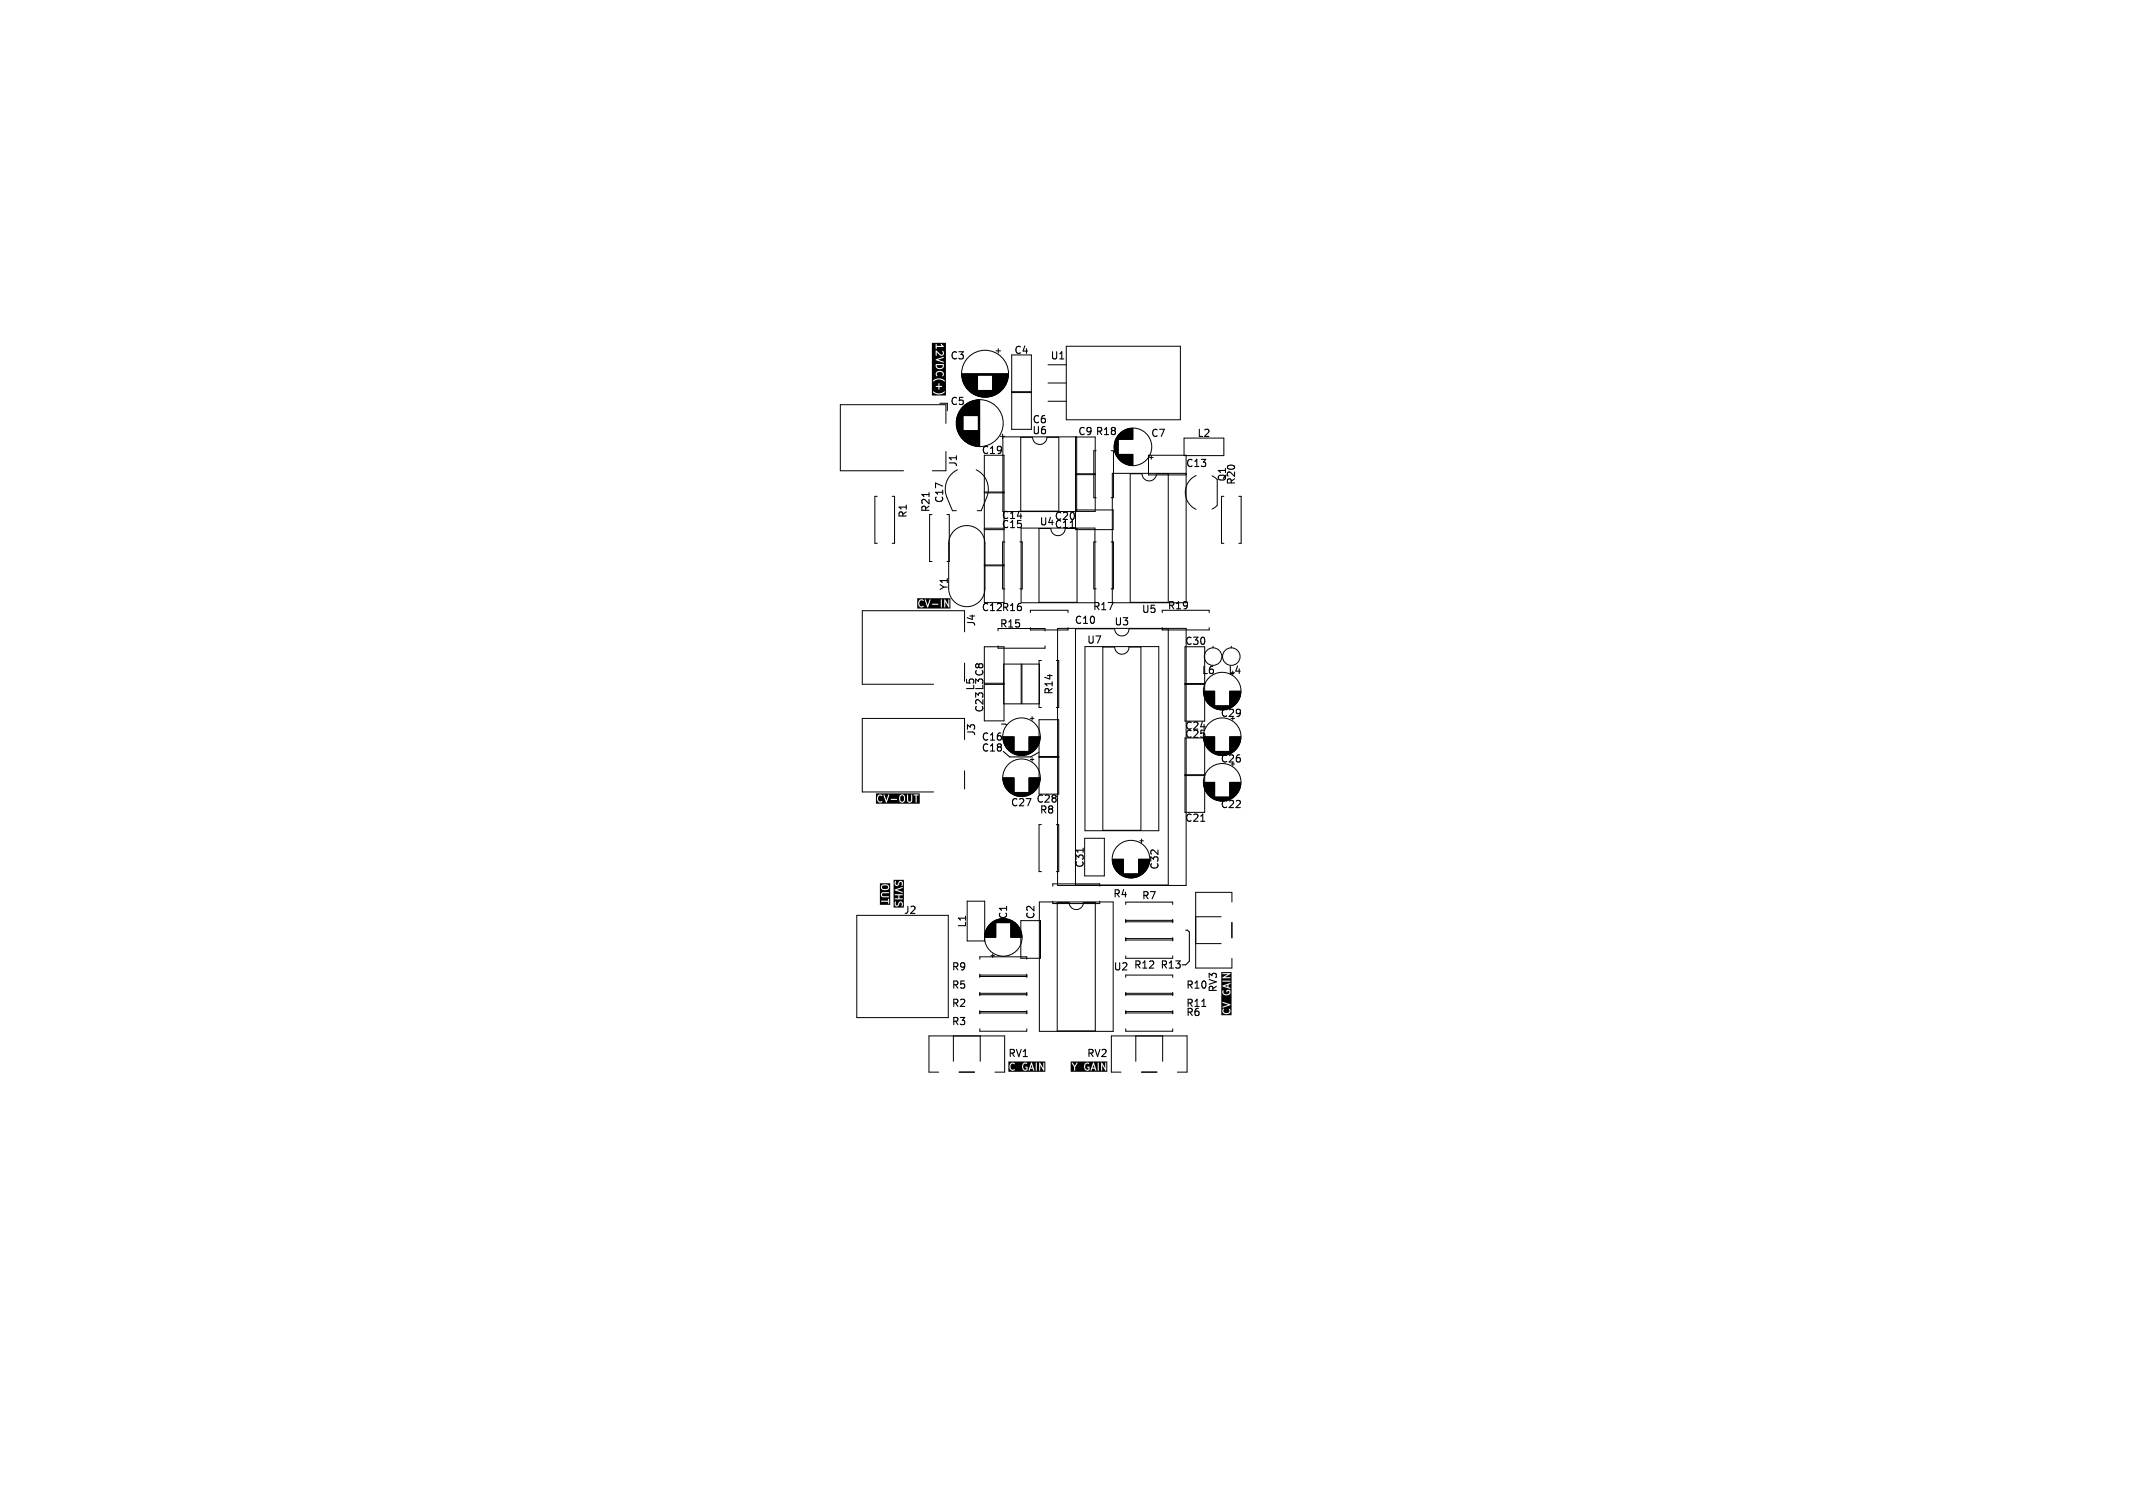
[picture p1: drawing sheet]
<svg xmlns="http://www.w3.org/2000/svg" width="297mm" height="210mm" viewBox="0 0 297 210" stroke-linecap="round" stroke-linejoin="round" font-family="sans-serif">
<defs><g id="words">
<g font-size="1.4">
<text x="132.2" y="50.3">C3</text>
<text x="141.1" y="49.5">C4</text>
<text x="146.2" y="50.3">U1</text>
<text x="132.2" y="56.6">C5</text>
<text x="143.7" y="59.1">C6</text>
<text x="133.4" y="65.1" transform="rotate(-90 133.4 65.1)">J1</text>
<text x="136.6" y="63.4">C19</text>
<text x="143.7" y="60.7">U6</text>
<text x="150" y="60.8">C9 R18</text>
<text x="160.2" y="61">C7</text>
<text x="165" y="65.2">C13</text>
<text x="166.6" y="61">L2</text>
<text x="129.6" y="71.4" transform="rotate(-90 129.6 71.4)">R21</text>
<text x="131.5" y="70.2" transform="rotate(-90 131.5 70.2)">C17</text>
<text x="170.9" y="67.2" transform="rotate(-90 170.9 67.2)">Q1</text>
<text x="172.2" y="67.6" transform="rotate(-90 172.2 67.6)">R20</text>
<text x="126.5" y="72.2" transform="rotate(-90 126.5 72.2)">R1</text>
<text x="139.4" y="72.5">C14</text>
<text x="139.4" y="73.7">C15</text>
<text x="144.7" y="73.4">U4</text>
<text x="146.8" y="72.6">C20</text>
<text x="146.8" y="73.7">C11</text>
<text x="132.2" y="82.3" transform="rotate(-90 132.2 82.3)">Y1</text>
<text x="136" y="87.3" transform="rotate(-90 136 87.3)">J4</text>
<text x="136.6" y="85.3">C12 R16</text>
<text x="139.1" y="87.6">R15</text>
<text x="149.6" y="87.1">C10</text>
<text x="151.3" y="89.8">U7</text>
<text x="152.1" y="85.2">R17</text>
<text x="155.1" y="87.3">U3</text>
<text x="158.9" y="85.6">U5</text>
<text x="162.5" y="85.1">R19</text>
<text x="164.9" y="90">C30</text>
<text x="167.3" y="94.1">L6</text>
<text x="171" y="94.1">L4</text>
<text x="135.9" y="96.3" transform="rotate(-90 135.9 96.3)">L5</text>
<text x="137.1" y="99.3" transform="rotate(-90 137.1 99.3)">C23 L3 C8</text>
<text x="146.8" y="96.8" transform="rotate(-90 146.8 96.8)">R14</text>
<text x="164.9" y="101.8">C24</text>
<text x="169.9" y="100">C29</text>
<text x="136" y="102.6" transform="rotate(-90 136 102.6)">J3</text>
<text x="136.6" y="104.9">C18</text>
<text x="136.6" y="103.3">C16</text>
<text x="164.9" y="103">C25</text>
<text x="169.9" y="106.4">C26</text>
<text x="140.7" y="112.5">C27</text>
<text x="144.2" y="112">C28</text>
<text x="144.7" y="113.5">R8</text>
<text x="169.9" y="112.7">C22</text>
<text x="164.9" y="114.6">C21</text>
<text x="151.1" y="121" transform="rotate(-90 151.1 121)">C31</text>
<text x="154.9" y="125.2">R4</text>
<text x="158.9" y="125.4">R7</text>
<text x="161.5" y="121.2" transform="rotate(-90 161.5 121.2)">C32</text>
<text x="125.8" y="127.5">J2</text>
<text x="134.7" y="129.3" transform="rotate(-90 134.7 129.3)">L1</text>
<text x="140.4" y="128.1" transform="rotate(-90 140.4 128.1)">C1</text>
<text x="144.2" y="128.1" transform="rotate(-90 144.2 128.1)">C2</text>
<text x="132.4" y="135.3">R9</text>
<text x="132.4" y="137.9">R5</text>
<text x="155" y="135.3">U2</text>
<text x="157.8" y="135.1">R12</text>
<text x="161.5" y="135.1">R13</text>
<text x="165.1" y="137.9">R10</text>
<text x="132.4" y="143">R3</text>
<text x="132.4" y="140.4">R2</text>
<text x="165.1" y="140.4">R11</text>
<text x="165.1" y="141.7">R6</text>
<text x="169.6" y="138.3" transform="rotate(-90 169.6 138.3)">RV3</text>
<text x="140.3" y="147.4">RV1</text>
<text x="151.2" y="147.4">RV2</text>
</g>
</g></defs>
<path d="M129.4 68.6v.6M149 73.5h.6M139.4 100.8h.6l.2 .2M139.7 104.6l.9 .8h2.9l1.2-.6M150.8 118.1v.6M167.2 114.4h.6M165.1 129.5h.3l.2 .3v4.1l-.5 .5h-.5M167.3 140.2h.6" fill="none" stroke="#000" stroke-width=".15"/>
<g fill="#000">
<path d="M130.4 50.8h.9a.42 .42 0 0 1-.4 .5 .42 .42 0 0 1-.5-.5zM129.8 47.7h1.9v7.4h-1.9v-.5h.1l.3 .2 .6 .1 .7-.2 .1-.1-.1-.1a1.2 1.2 0 0 1-1.6 0l-.1 .1v-.8l.9 .1v.4l.1-.1v-.3l.4-.1-.1-.1h-.3l-.1-.3v.3l-.9 .1v-.8a.35 .35 0 0 0 .5-.1 1.39 1.39 0 0 1 1.2 .2l.1-.1-.3-.2-.5-.1h-.4l-.6 .3v-.9h.5l.1 .3h.1a.35 .35 0 0 1 0-.5 .35 .35 0 0 1 .4-.1 .35 .35 0 0 1 .4 .2 .35 .35 0 0 1-.1 .4l.2-.1v-.4l-.5-.3-.5 .2-.1 .3h-.5v-1.1h.5l.1 .3 .4 .1 .4-.1 .2-.3v-.3h-1l-.1 .3h-.5v-.9h.5l1.1 .4v-.1l-.8-.3 .8-.3-.1-.1-1 .4h-.5v-.6h.6v-.5l.5 .5 .3 .1 .2-.3v-.3l-.2-.2 .1 .5-.2 .1-.8-.6v.7h-.5v-1l.6 .1v-.3h1v-.1l-.4-.3v.1l.1 .2h-.7v-.3h-.1v.6h-.5zM127.7 83.3h4.6v1.4h-4.6v-.6h.2l.1 .3 .2 .2 .3-.1 .1-.1a.4 .4 0 0 1-.6-.3 .4 .4 0 0 1 .6-.4v-.2h.2l.3 1.1h2.5v-.8l.5 .8h.1l-.1-1.1h-.1v.7l-.4-.7h-.1v1h-.4v-1h-.1v1h-1.8l.2-.4 1.2 .1 .1-.1h-1.3l.2-.5-.1-.1-.3 .8-.4-.8h-.7l-.2 .2v.4h-.2zM125.4 110.9l.1-.1 .3 .1 .1 .5-.2 .2-.3-.1zM122 110.5h6.1v1.4h-6.1v-.6h.1l.1 .3 .3 .2 .3-.1 .1-.1a.4 .4 0 0 1-.6-.4 .4 .4 0 0 1 .5-.3v-.2h.2l.4 1.1 .1-.1 .1-.4h.4l.1 .1h1.1l.1 .2 .2 .2 .3-.1 .2-.2h.3l.1 .2 .4 .1 .2-.3v-.8h.2l.3 .1 .1 1v-.1v-.9l.3-.1-.1-.1h-.9v.9l-.3 .1-.2-.1v-.9l-.1 .1v.8h-.3v-.7l-.3-.2h-.2l-.2 .2-.1 .6h-.3l-.1-.1h-1.2l.2-.6-.1-.1-.3 .9-.3-.9-.8 .1-.1 .2-.1 .4h-.1zM122.8 123.4l.3-.1h.5l.1 .3-.3 .2h-.5l-.1-.2zM122.5 123h1.5v3h-1.5v-.5l.2 .1h1v.2h.1l-.1-.7v.3l-1.2 .1v-.8h.2l.2 .3 .9-.1-.1-.1h-.8l-.1-.1 .1-.3h.8l.1-.1-.1-.1h-.8l-.2 .2v.3h-.2v-1h.2l.1 .2 .3 .1 .5-.1 .2-.2-.1-.4-.3-.2-.6 .1-.1 .2v.3h-.2zM124.4 122.5h1.5v3.9h-1.5v-.4h.2l.2 .2h.2l.4-.5 .2 .1v.4l.1-.2v-.3l-.3-.2-.2 .1-.3 .5-.2-.1 .1-.4-.1-.1-.1 .5h-.2v-.8h.2h1.1v-.1h-.5v-.4h.5l-.1-.2h-1v.2h.5v.4l-.7 .1v-1.3l1.3 .4v-.1l-.8-.3 .8-.3-.1-.1-1.2 .4v-.8h.2l.2 .3h.2l.1-.1 .2-.4 .1-.1 .2 .2v.4l.1-.2v-.4l-.3-.1-.2 .1-.3 .4-.2-.1 .1-.4h-.1l-.1 .4h-.2zM170.5 137.3l.4-.1v.2zM143.6 148.3l.2 .4h-.3zM140.4 147.8h5.2v1.5h-5.2v-.7h.1l.2 .4 .2 .1h.3l.1-.2a.33 .33 0 0 1-.4 0 .33 .33 0 0 1-.2-.3h1.6l.1 .4 .3 .1 .3-.1 .3 .1 .1-.3h.4l.1 .3 .8-.1 .1 .1v-.1v-.7l.6 .8v-1.1h-.1v.8l-.5-.8h-.1v1h-.3l-.1-1h-.1v1h-.2l-.4-1-.4 1h-.2l.1-.4h-.3v.1h.1v.2a.4 .4 0 0 1-.4-.4 .4 .4 0 0 1 .5-.3v-.2h-.1h-.4l-.1 .2-.1 .4h-1.6a.37 .37 0 0 1 .1-.4 .37 .37 0 0 1 .5 0l-.1-.2h-.4l-.2 .2-.1 .4h-.1zM152.3 148.3l.1 .4h-.3z"/>
<path d="M149.1 147.8h5.1v1.5h-5.1v-1.2h.1a1.09 1.09 0 0 1 .4 1h.1v-.5h1.2l.2 .4 .2 .1 .5-.1 .1 .1 .2-.3h.3l.2 .3 .1-.1 .7 .1 .1-.8 .5 .8v-1.1h-.1v.8l-.4-.8h-.2v1h-.3l-.1-1h-.1v1h-.1l-.5-1-.4 1h-.1v-.4h-.3v.1h.2l-.1 .2a.4 .4 0 0 1-.4-.4 .4 .4 0 0 1 .5-.3v-.2h-.1h-.3l-.2 .2-.1 .4h-1.2l.3-.6h-.1l-.3 .4-.3-.4-.2 .1zM170.1 135.4h1.4v6h-1.4v-.6h.1l.1 .2 .2 .2h.3l.4-.1 .1-.4v-.2h-.2a.4 .4 0 0 1-.3 .6 .4 .4 0 0 1-.4-.6h-.1l-.1 .3h-.1v-.5h.2l1-.4-1.1-.4v.2l.8 .2-.9 .4v-2.1h.1l.2 .3 .5 .1 .4-.2v-.3l-.1-.2h-.4v.3l.1-.2h.3a.4 .4 0 0 1-.5 .5 .4 .4 0 0 1-.3-.5l-.1-.1-.1 .3h-.1v-.9l1.2 .4v-.1l-.2-.1v-.4l.2-.1-.1-.1-1.1 .4v-.7l.2 .1h1v-.1h-1.2v-.4h.2h1v-.1h-.7l.7-.5-1.1-.1 .1 .2h.7l-.9 .5z"/>
</g>
<g fill="none" stroke="#000" stroke-width=".14">
<path d="M130.9 56.2h1v1M131.7 59v-2.6h-14.7v9.2h8.8M133.2 58.5v.8M133.2 58.3v1.3M133.3 58.1v1.6M133.3 58v1.9M133.3 57.9v2.1M133.4 57.8v2.3M133.4 57.7v2.5M133.5 57.6v2.7M133.5 57.5v2.9M133.5 57.4v3"/>
<path d="M133.6 57.3v3.2M133.6 57.3v3.3M133.7 57.2v3.4M133.7 57.2v3.5M133.7 57.1v3.7M133.8 57v3.8M133.8 57v3.9M133.9 56.9v4M133.9 56.9v4.1M133.9 52h6.5M133.9 52.1h6.5M133.9 52.2h6.5"/>
<path d="M133.9 52.3h6.5M133.9 56.8v4.2M133.9 52.3h2.2M133.9 52.4h2.2M134 52.4h2.1M134 52.5h2.1M134 52.6h2.1M134 56.8v4.3M134 52.7h2.1M134 52.8h2.1M134 56.7v4.4M134 52.9h2.1"/>
<path d="M134.1 52.9h2M134.1 56.7v4.5M134.1 53h2M134.1 53.1h2M134.1 53.2h2M134.1 56.6v1.3M134.1 60v1.2M134.2 53.3h1.9M134.2 56.6v1.3M134.2 60v1.3M134.2 53.4h1.9M134.2 56.5v1.4"/>
<path d="M134.2 53.5h1.9M134.3 56.5v1.4M134.3 60v1.3M134.3 53.5h1.8M134.3 60v1.4M134.3 53.6h1.8M134.3 56.4v1.5M134.3 53.7h1.8M134.4 53.7h1.7M134.4 56.4v1.5M134.4 60v1.4M134.4 60v1.5"/>
<path d="M134.4 53.8h1.7M134.5 56.3v1.6M134.5 60v1.5M134.5 53.9h1.6M134.5 60v1.6M134.6 54h1.5M134.6 56.3v1.6M134.6 60v1.6M134.6 54.1h1.5M134.6 56.2v1.7M134.7 56.2v1.7M134.7 60v1.6"/>
<path d="M134.7 54.1h1.4M134.7 60v1.7M134.7 54.2h1.4M134.8 56.1v1.8M134.8 60v1.7M134.8 54.3h1.3M134.9 54.3h1.2M134.9 56.1v1.8M134.9 60v1.8M134.9 54.4h4.5M135 56v1.9M135 60v1.8"/>
<path d="M135 54.5h4.3M135.1 56v1.9M135.1 60v1.9M135.1 54.5h4.2M135.1 54.6h4.1M135.2 54.6h4M135.2 55.9v2M135.2 60v1.9M135.2 54.7h3.9M135.3 55.9v2M135.3 60v1.9M135.3 54.7h3.8"/>
<path d="M135.3 60v2M135.3 54.7h3.7M135.4 55.9v2M135.4 60v2M135.4 54.8h3.5M135.5 55.8v2.1M135.5 60v2M135.5 54.9h3.3M135.6 55.8v2.1M135.6 60v2M135.6 54.9h3.1M135.6 60v2.1"/>
<path d="M135.7 54.9h3M135.7 55.8v2.1M135.7 60v2.1M135.7 55h2.9M135.8 55.8v2.1M135.8 60v2.1M135.8 55h2.7M135.9 55.7v2.2M135.9 60v2.1M135.9 55.1h2.5M136 55.7v2.2M136 60v2.1"/>
<path d="M136 55.1h2.3M136.1 55.7v2.2M136.1 60v2.1M136.1 55.1h2.1M136.2 55.7v2.2M136.2 60v2.1M136.2 55.7v6.5M136.2 55.2h1.9M136.3 55.7v6.5M136.4 55.2h1.6M136.4 55.7v6.5M136.5 55.3h1.3"/>
<path d="M136.8 55.3h.8M138.2 52.3h2.2M138.2 52.4h2.2M138.2 52.5h2.2M138.2 52.6h2.1M138.2 52.7h2.1M138.2 52.8h2.1M138.2 52.9h2.1M138.2 53h2.1M138.2 53h2M138.2 53.1h2M138.2 53.2h2"/>
<path d="M138.2 53.3h2M138.2 53.3h1.9M138.2 53.4h1.9M138.2 53.5h1.9M138.2 53.5h1.8M138.2 53.6h1.8M138.2 53.7h1.8M138.2 53.7h1.7M138.2 53.8h1.7M138.2 53.9h1.7M138.2 53.9h1.6M138.2 54h1.6"/>
<path d="M138.2 54h1.5M138.2 54.1h1.5M138.2 54.1h1.4M138.2 54.2h1.4M138.2 54.3h1.3M138.7 48.9h.6M139 48.5v.7M140.9 49.4h2.7v10.4h-2.7zM140.9 54.6h2.7M140.9 54.7h2.7M145.9 53.3h2.6M145.9 50.8h2.6"/>
<path d="M145.9 55.9h2.6M148.5 48.2h15.9v10.3h-15.9zM156.5 60v1.2M156.5 59.9v1.3M156.6 59.9v1.3M156.7 59.9v1.3M156.7 59.8v1.4M156.8 59.8v1.4M156.9 59.8v1.4M157 59.8v1.4M157 59.7v1.5M157.1 59.7v1.5"/>
<path d="M157.2 59.7v1.5M157.3 59.7v1.5M157.4 59.7v1.5M157.5 59.7v1.5M157.6 59.7v1.5M157.7 59.7v1.5M157.8 59.7v1.5M122.2 69.1h-.4v6.6h.4M124.2 69.1h.4v6.6h-.4M129.4 71.7v6.5h.4M131.7 62.9v2.7h-1.9M131.8 71.7h.4v6.5h-.4"/>
<path d="M132.8 74a2.52 2.52 0 0 1 2.7-.6 2.52 2.52 0 0 1 1.6 2.3v6.3a2.53 2.53 0 0 1-2.5 2.5 2.53 2.53 0 0 1-2.5-2.5v-6.6l.2-.6zM133.3 65.4a3 3 0 0 0-1.4 3.9l.7 1.8h.6M135.9 65.4a3 3 0 0 1 1.5 3.9l-.8 1.8h-.5M137.1 63.4h2.7v20.5h-2.7zM137.1 78.7h2.7M137.1 73.8h2.7M137.1 68.5h2.7M137.1 68.6h2.7M137.1 73.6h2.7M137.1 78.8h2.7M139.3 60.8h.6M139.6 60.5v.6"/>
<path d="M139.9 75.5h-.3v6.5h.3M142 75.5h.3v6.5h-.3M142.1 60.9h1.7a1 1 0 0 0 1 1 1 1 0 0 0 1-1h1.6v10.3h-5.3zM142.2 73.5h10.3v10.4h-10.3zM144.7 73.6v10.3h5.3v-10.3h-1.7a1 1 0 0 1-1 1 1 1 0 0 1-1-1M149.8 60.9v12.9h5.2v-2.8h-5.2M149.8 66h2.7M149.8 66.1h2.7M149.9 60.8v10.4h-10.3v-10.4l12.9 .1v10.3h-2.7M152.6 75.5h-.3v6.5h.3M152.6 62.8h-.3v6.5h.3M154.7 62.8h.3v6.5h-.3"/>
<path d="M154.7 75.5h.3v6.5h-.3M155.1 61.9v.6M155.2 61.7v1M155.2 61.6v1.3M155.3 61.4v1.6M155.3 61.3v1.8M155.3 61.2v2M155.4 61.1v2.2M155.4 61.1v2.3M155.5 61v2.5M155.5 60.9v2.6M155.5 60.8v2.8"/>
<path d="M155.6 60.8v2.9M155.6 60.7v3M155.7 60.7v3.1M155.7 60.6v3.2M155.7 60.6v.6M155.7 63.3v.6M155.8 60.5v.7M155.8 63.3v.6M155.8 63.3v.7M155.9 60.4v.8M155.9 63.3v.7M155.9 63.3v.8"/>
<path d="M156 60.3v.9M156 63.3v.8M156 63.3v.9M156.1 60.3v.9M156.1 63.3v.9M156.1 60.2v1M156.1 63.3v1M156.2 60.2v1M156.2 63.3v1M156.2 60.1v1.1M156.3 60.1v1.1M156.3 63.3v1.1"/>
<path d="M156.4 60v1.2M156.4 63.3v1.1M156.4 63.3v1.2M156.5 63.3v1.2M156.6 63.3v1.2M156.6 63.3v1.3M156.7 63.3v1.3M156.8 63.3v1.3M156.9 63.3v1.4M157 63.3v1.4M157.1 63.3v1.4M157.2 63.3v1.4"/>
<path d="M157.2 63.3v1.5M157.3 63.3v1.5M157.4 66h1.6a1 1 0 0 0 1 1 1 1 0 0 0 1-1h1.7v17.9h-5.3zM157.4 63.3v1.5M157.5 63.3v1.5M157.6 63.3v1.5M157.7 63.3v1.5M157.8 63.3v1.5M160.1 63.7h.5M160.3 63.5v.5M164.9 61h5.5v2.4h-5.5zM165.2 65.9h-10.3v18h10.3v-20.5h-5.3v2.7h5.3"/>
<path d="M166.5 66.2a2.6 2.6 0 0 0-1.5 2.4 2.6 2.6 0 0 0 1.5 2.3M168.8 66.3l.7 .5v3.6l-.7 .5M170.4 69.1h-.3v6.6h.3M172.5 69.1h.3v6.6h-.3M134.3 88v-2.9h-14.2v10.2h9.9M134.3 92.3v2.6M137.1 90.1h2.7v10.3h-2.7zM137.1 95.3h2.7M137.1 95.1h2.7M139 87.5h6.5v.4M139 89.9v.4h6.5v-.4M139.8 92.5h2.4v5.5h-2.4z"/>
<path d="M142.3 92.5h2.4v5.5h-2.4zM143.5 85.3v-.3h5.2v.3M143.5 87.4v.3h5.2v-.3M143.7 99.8v.5M145 92h-.3v6.5h.3M147.1 92h.3v6.5h-.3M147.3 87.5h17.9v35.8h-17.9zM149.8 87.6h5.4a1 1 0 0 0 1 1 1 1 0 0 0 1-1h5.5v35.6h-12.9zM151.1 90.1h10.2v25.6h-10.2zM153.6 90.1h1.6a1 1 0 0 0 1 1 1 1 0 0 0 1-1h1.7v25.5h-5.3zM161.8 87.4v.3h6.6v-.3M161.8 85.3v-.3h6.6v.3"/>
<path d="M165 90.1h2.7v10.3h-2.7zM165 95.3h2.7M165 95.2h2.7M167.6 96.3h1.5M167.6 96.4h1.5M167.6 96.5h1.5M167.6 96.6h1.5M167.6 96.7h1.5M167.7 96.8h1.4M167.7 96.9h1.4M167.7 97h1.4M167.7 97.1h1.4"/>
<path d="M167.8 97.1h1.3M167.8 97.2h1.3M167.8 97.3h1.3M167.9 97.4h1.2M167.9 97.5h1.2M168 97.6h1.1M168 97.7h1.1M168.1 97.7h1M168.1 97.8h1M168.1 97.9h1M168.2 97.9h.9M168.2 98h.9"/>
<path d="M168.3 98h.8M168.3 98.1h.8M168.4 98.1h.7M168.4 98.2h.7M168.5 98.2h.6M168.5 98.3h.6M168.6 98.3h3.2M168.6 98.3h3.1M168.7 98.4h3M168.7 98.4h2.9M168.8 98.5h2.8M168.9 98.5h2.6"/>
<path d="M168.9 90v.2M168.9 98.5h2.5M169 98.6h2.4M169.1 98.6h2.2M169.2 98.7h2M169.3 98.7h1.8M169.4 98.7h1.6M171.2 98h.9M171.2 96.3h1.6M171.2 96.4h1.6M171.2 96.5h1.5M171.2 96.6h1.5"/>
<path d="M171.2 96.7h1.5M171.2 96.8h1.5M171.2 96.9h1.5M171.2 97h1.5M171.2 97h1.4M171.2 97.1h1.4M171.2 97.2h1.4M171.2 97.3h1.4M171.2 97.3h1.3M171.2 97.4h1.3M171.2 97.5h1.3M171.2 97.5h1.2"/>
<path d="M171.2 97.6h1.2M171.2 97.7h1.2M171.2 97.7h1.1M171.2 97.8h1.1M171.2 97.8h1M171.2 97.9h1M171.2 98.1h.8M171.2 98.2h.7M171.2 98.3h.6M171.4 90v.2M134.3 103v-2.9h-14.2v10.2h9.9M134.3 107.3v2.6"/>
<path d="M139.7 102.6h1.5M139.7 108.3h1.5M139.7 108.4h1.5M139.7 102.7h1.5M139.7 102.8h1.5M139.7 108.5h1.5M139.7 108.6h1.5M139.7 102.9h1.5M139.7 103h1.5M139.7 108.7h1.5M139.7 108.8h1.5M139.7 103.1h1.5"/>
<path d="M139.7 103.2h1.5M139.7 108.9h1.5M139.7 109h1.5M139.7 103.3h1.5M139.8 109h1.4M139.8 103.3h1.4M139.8 109.1h1.4M139.8 103.4h1.4M139.8 109.2h1.4M139.8 103.5h1.4M139.8 109.3h1.4M139.8 103.6h1.4"/>
<path d="M139.9 109.3h1.3M139.9 103.6h1.3M139.9 109.4h1.3M139.9 103.7h1.3M139.9 109.5h1.3M139.9 103.8h1.3M140 109.6h1.2M140 103.8h1.2M140 103.9h1.2M140 109.7h1.2M140 104h1.2M140.1 109.7h1.1"/>
<path d="M140.1 104h1.1M140.1 109.8h1.1M140.1 104.1h1.1M140.2 109.9h1M140.2 104.2h1M140.2 110h1M140.3 110h.9M140.3 104.3h.9M140.3 110.1h.9M140.3 104.4h.9M140.4 110.1h.8M140.4 104.4h.8"/>
<path d="M140.4 110.2h.8M140.5 104.5h.7M140.5 110.2h.7M140.5 110.3h.7M140.5 104.6h.7M140.6 110.3h.6M140.6 104.6h.6M140.6 110.4h3.2M140.6 104.6h3.2M140.7 110.4h3.1M140.7 104.7h3.1M140.7 110.4h3"/>
<path d="M140.7 104.7h3M140.8 110.5h2.9M140.8 104.8h2.9M140.9 110.5h2.7M140.9 104.8h2.7M140.9 110.6h2.7M141 110.6h2.5M141 104.9h2.5M141.1 110.6h2.3M141.1 104.9h2.3M141.1 110.7h2.2M141.1 105h2.2"/>
<path d="M141.2 105h2.1M141.2 110.7h2.1M141.3 110.8h1.9M141.3 105h1.9M141.4 110.8h1.6M141.4 105.1h1.6M141.6 110.8h1.3M141.6 105.1h1.3M141.7 110.9h1.1M141.7 105.2h1.1M142 110.9h.5M142 105.2h.5"/>
<path d="M143.3 110.3h.6M143.3 102.8h1.5M143.3 109h1.4M143.3 109.1h1.4M143.3 109.2h1.4M143.3 109.3h1.3M143.3 109.4h1.3M143.3 109.5h1.2M143.3 109.6h1.2M143.3 109.7h1.1M143.3 109.8h1.1M143.3 109.8h1"/>
<path d="M143.3 109.9h1M143.3 110h.9M143.3 110.1h.8M143.3 110.2h.8M143.3 110.2h.7M143.3 102.6h1.5M143.3 102.7h1.5M143.3 102.9h1.5M143.3 103h1.5M143.3 103.1h1.5M143.3 103.2h1.5M143.3 103.2h1.4"/>
<path d="M143.3 103.3h1.4M143.3 103.4h1.4M143.3 103.5h1.4M143.3 103.6h1.3M143.3 103.7h1.3M143.3 103.8h1.2M143.3 103.9h1.2M143.3 104h1.1M143.3 104.1h1.1M143.3 104.1h1M143.3 104.2h1M143.3 104.2h.9"/>
<path d="M143.3 104.3h.9M143.3 104.4h.8M143.3 104.5h.7M143.3 104.6h.6M143.3 108.3h1.5M143.3 108.4h1.5M143.3 108.5h1.5M143.3 108.6h1.5M143.3 108.7h1.5M143.3 108.8h1.5M143.3 108.9h1.5M143.5 100h.5"/>
<path d="M143.5 105.8h.5M143.7 105.5v.5M144.7 100.2h2.7v10.4h-2.7zM144.7 105.5h2.7M144.7 105.4h2.7M145 114.8h-.3v6.6h.3M147.1 114.8h.3v6.6h-.3M151 116.7h2.8v5.3h-2.8zM154.9 119.7h1.5M154.9 119.8h1.5M154.9 119.9h1.5M154.9 120h1.5"/>
<path d="M158.5 119.7h1.6M158.5 119.8h1.6M158.5 119.9h1.5M158.5 120h1.5M158.7 117.1h.5M159 116.8v.5M165 108h2.7M165 107.9h2.7M167.6 109h1.5M167.6 102.6h1.5M167.6 102.7h1.5M167.6 109.1h1.5"/>
<path d="M167.6 102.8h1.5M167.6 109.2h1.5M167.6 102.9h1.5M167.6 109.3h1.5M167.6 103h1.5M167.6 109.4h1.5M167.6 103.1h1.5M167.7 109.5h1.4M167.7 103.1h1.4M167.7 103.2h1.4M167.7 109.6h1.4M167.7 103.3h1.4"/>
<path d="M167.7 109.7h1.4M167.7 103.4h1.4M167.7 109.8h1.4M167.8 109.8h1.3M167.8 103.5h1.3M167.8 109.9h1.3M167.8 103.6h1.3M167.8 110h1.3M167.8 103.7h1.3M167.9 110.1h1.2M167.9 103.7h1.2M167.9 103.8h1.2"/>
<path d="M167.9 110.2h1.2M167.9 103.9h1.2M168 110.3h1.1M168 103.9h1.1M168 104h1.1M168 110.4h1.1M168.1 110.4h1M168.1 104.1h1M168.1 110.5h1M168.1 104.2h1M168.1 110.6h1M168.2 110.6h.9"/>
<path d="M168.2 104.2h.9M168.2 104.3h.9M168.2 110.7h.9M168.3 110.7h.8M168.3 104.4h.8M168.3 110.8h.8M168.4 110.8h.7M168.4 104.4h.7M168.4 104.5h.7M168.4 110.9h.7M168.5 110.9h.6M168.5 104.6h.6"/>
<path d="M168.5 111h.6M168.6 111h3.2M168.6 104.6h3.2M168.6 111h3.1M168.6 104.7h3.1M168.7 111.1h3M168.7 104.7h3M168.7 111.1h2.9M168.7 104.8h2.9M168.8 111.2h2.8M168.8 104.8h2.8M168.9 111.2h2.6"/>
<path d="M168.9 104.8h2.6M168.9 111.2h2.5M168.9 104.9h2.5M169 111.3h2.4M169 104.9h2.4M169.1 111.3h2.2M169.1 105h2.2M169.1 102.8h-4.1v10.3h2.7v-10.3M169.2 111.4h2M169.2 105h2M169.3 111.4h1.8M169.3 105h1.8"/>
<path d="M169.4 111.4h1.6M169.4 105.1h1.6M171.2 110.3h1.2M171.2 102.8h1.6M171.2 109h1.6M171.2 109.1h1.6M171.2 109.2h1.5M171.2 109.3h1.5M171.2 109.4h1.5M171.2 109.5h1.5M171.2 109.6h1.5M171.2 109.7h1.5"/>
<path d="M171.2 109.7h1.4M171.2 109.8h1.4M171.2 109.9h1.4M171.2 110h1.4M171.2 110h1.3M171.2 110.1h1.3M171.2 110.2h1.3M171.2 110.2h1.2M171.2 110.4h1.2M171.2 110.4h1.1M171.2 110.5h1.1M171.2 110.5h1"/>
<path d="M171.2 110.6h1M171.2 110.7h.9M171.2 110.8h.8M171.2 110.9h.7M171.2 111h.6M171.2 102.6h1.6M171.2 102.7h1.6M171.2 102.8h1.5M171.2 102.9h1.5M171.2 103h1.5M171.2 103.1h1.5M171.2 103.2h1.5"/>
<path d="M171.2 103.3h1.5M171.2 103.4h1.4M171.2 103.5h1.4M171.2 103.6h1.4M171.2 103.6h1.3M171.2 103.7h1.3M171.2 103.8h1.3M171.2 103.8h1.2M171.2 103.9h1.2M171.2 104h1.2M171.2 104h1.1M171.2 104.1h1.1"/>
<path d="M171.2 104.2h1M171.2 104.3h1M171.2 104.3h.9M171.2 104.4h.9M171.2 104.4h.8M171.2 104.5h.8M171.2 104.5h.7M171.2 104.6h.7M171.2 104.6h.6M119.3 127.5h12.7v14.2h-12.7zM134.7 125.5h2.4v5.5h-2.4zM136.4 138.3h6.6"/>
<path d="M136.4 135.8h6.6M136.4 138.5h6.6M136.4 133.6v-.4h6.6v.4M136.4 135.7v.4M136.4 138.2v.5M136.4 136h6.6M137.1 130.5h1.6M137.1 130.4h1.6M137.1 130.3h1.6M137.1 130.2h1.6M137.2 130.1h1.5M137.2 130h1.5"/>
<path d="M137.2 129.9h1.5M137.2 129.8h1.5M137.2 129.7h1.5M137.3 129.7h1.4M137.3 129.6h1.4M137.3 129.5h1.4M137.4 129.5h1.3M137.4 129.4h1.3M137.4 129.3h1.3M137.5 129.3h1.2M137.5 129.2h1.2M137.5 129.1h1.2"/>
<path d="M137.6 129.1h1.1M137.6 129h1.1M137.7 128.9h1M137.8 128.8h.9M137.8 128.7h.9M137.9 128.7h.8M138 128.6h.7M138 133.1h.5M138 128.5h.7M138.1 128.5h3.2M138.2 128.4h3M138.2 132.8v.5"/>
<path d="M138.3 128.4h2.8M138.3 128.3h2.8M138.4 128.3h2.6M138.5 128.2h2.4M138.6 128.2h2.2M138.7 128.1h2M138.8 128.1h1.8M138.9 128.1h1.6M140.7 128.5h.7M140.7 129.2h1.2M140.7 130.3h1.6M140.7 129.3h1.3"/>
<path d="M140.7 129.4h1.3M140.7 128.9h1M140.7 128.6h.7M140.7 130.4h1.6M140.7 129h1.1M140.7 130.5h1.6M140.7 129.8h1.5M140.7 129.7h1.4M140.7 129.6h1.4M140.7 128.8h.9M140.7 129.9h1.5M140.7 130h1.5"/>
<path d="M140.7 129.3h1.2M140.7 129.1h1.2M140.7 129.1h1.1M140.7 128.7h.8M140.7 129.5h1.4M140.7 130.2h1.6M140.7 130.1h1.5M140.7 129.5h1.3M140.7 129.7h1.5M140.7 128.7h.9M142.1 128.2h2.8v5.3h-2.8zM143 135.7v.4"/>
<path d="M143 138.2v.5M144.7 125.6h10.3v18h-10.3zM146.6 123.4v-.3h6.5v.3M146.6 125.5v.3h6.5v-.3M147.2 125.7h1.7a1 1 0 0 0 1 1 1 1 0 0 0 1-1h1.6v17.9h-5.3zM154.9 120.1h1.5M155 120.2h1.4M155 120.3h1.4M155 120.4h1.4M155 120.5h1.4M155.1 120.5h1.3M155.1 120.6h1.3"/>
<path d="M155.1 120.7h1.3M155.2 120.8h1.2M155.2 120.9h1.2M155.3 121h1.1M155.3 121.1h1.1M155.4 121.1h1M155.4 121.2h1M155.4 121.3h1M155.5 121.3h.9M155.5 121.4h.9M155.6 121.4h.8M155.6 121.5h.8"/>
<path d="M155.7 121.5h.7M155.7 121.6h.7M155.8 121.6h.6M155.8 121.7h.6M155.9 121.7h3.2M155.9 121.7h3.1M156 121.8h3M156 121.8h2.9M156.1 121.9h2.8M156.2 121.9h2.6M156.2 121.9h2.5M156.3 122h2.4"/>
<path d="M156.4 122h2.2M156.5 122.1h2M156.6 122.1h1.8M156.7 122.1h1.6M156.8 126v-.4h6.5v.4M156.8 133.1v.4h6.5v-.4M156.8 136.1v-.3h6.5v.3M156.8 128v.5M156.8 130.6v.4M156.8 138.2v.5M156.8 138.3h6.5M156.8 128.2h6.5"/>
<path d="M156.8 130.9h6.5M156.8 130.7h6.5M156.8 138.5h6.5M156.8 128.4h6.5M156.8 122.2h1.4M157 122.2h1M157.2 122.3h.6M158.5 120.1h1.5M158.5 120.2h1.5M158.5 120.3h1.5M158.5 120.4h1.5M158.5 120.4h1.4"/>
<path d="M158.5 120.5h1.4M158.5 120.6h1.4M158.5 120.7h1.4M158.5 120.7h1.3M158.5 120.8h1.3M158.5 120.9h1.3M158.5 120.9h1.2M158.5 121h1.2M158.5 121.1h1.2M158.5 121.1h1.1M158.5 121.2h1.1M158.5 121.2h1"/>
<path d="M158.5 121.3h1M158.5 121.4h.9M158.5 121.5h.8M158.5 121.6h.7M158.5 121.7h.6M163.3 128v.5M163.3 130.6v.4M163.3 138.2v.5M166.5 131.4h3.5M166.5 127.7h3.5M171.5 125.6v-1.3h-5v10.5h5v-1.3M171.5 128.5v2.1"/>
<path d="M130.7 149.3h-1.4v-5h10.6v5h-1.4M132.8 144.3v3.5M133.5 149.3h2.2M136.4 141.1h6.6M136.4 140.7v.5M136.4 143.3v.3h6.6v-.3M136.4 140.9h6.6M136.5 144.3v3.5M143 140.7v.5M156.1 149.3h-1.4v-5h10.6v5h-1.4M156.8 143.3v.3h6.5v-.3M156.8 140.7v.5"/>
<path d="M156.8 141.1h6.5M156.8 140.9h6.5M158.2 144.3v3.5M158.9 149.3h2.2M161.9 144.3v3.5M163.3 140.7v.5"/>
<circle cx="136.4" cy="58.9" r="3.3"/>
<circle cx="137.2" cy="52" r="3.3"/>
<circle cx="157.7" cy="62.2" r="2.62"/>
<circle cx="168.9" cy="91.4" r="1.22"/>
<circle cx="170.2" cy="96.2" r="2.62"/>
<circle cx="171.4" cy="91.4" r="1.22"/>
<circle cx="142.2" cy="108.3" r="2.62"/>
<circle cx="142.2" cy="102.6" r="2.62"/>
<circle cx="157.5" cy="119.6" r="2.62"/>
<circle cx="170.2" cy="108.9" r="2.62"/>
<circle cx="170.2" cy="102.6" r="2.62"/>
<circle cx="139.7" cy="130.5" r="2.62"/>
</g>
<use href="#words"/>
</svg>
